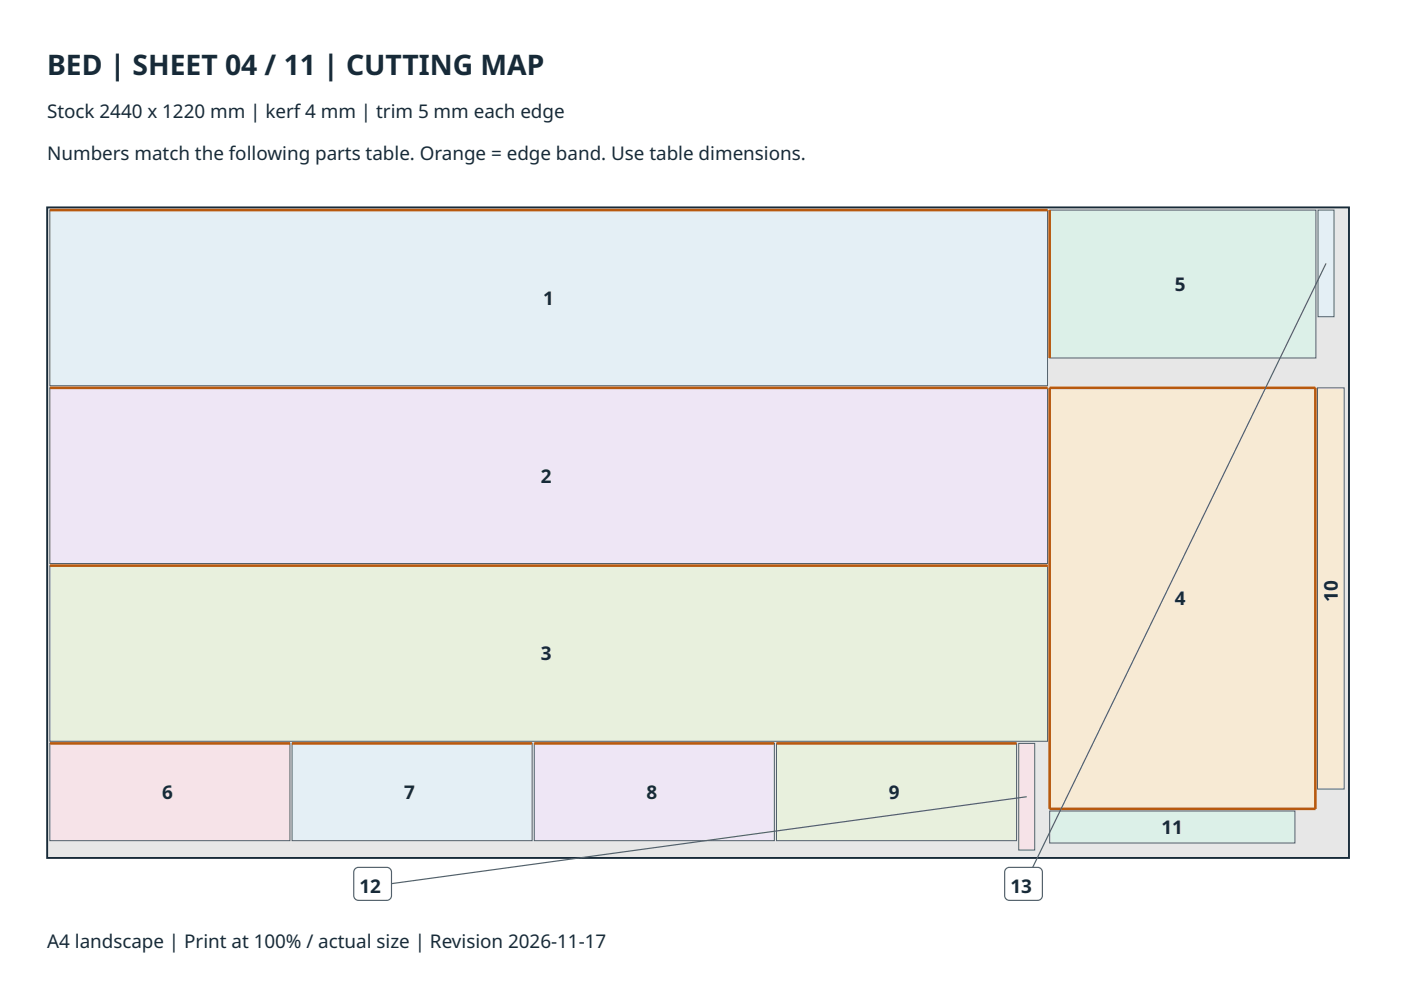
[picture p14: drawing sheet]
<svg xmlns="http://www.w3.org/2000/svg" width="297mm" height="210mm" viewBox="0 0 297 210" stroke-linecap="round" stroke-linejoin="round" font-family="sans-serif">
<defs><g id="words">
<text font-size="6" fill="#172a38" x="10" y="16">BED | SHEET 04 / 11 | CUTTING MAP</text>
<g font-size="4" fill="#172a38">
<text x="10" y="25">Stock 2440 x 1220 mm | kerf 4 mm | trim 5 mm each edge</text>
<text x="10" y="34">Numbers match the following parts table. Orange = edge band. Use table dimensions.</text>
<text x="115.2" y="64.7">1</text>
<text x="249.1" y="61.7">5</text>
<text x="114.7" y="102.4">2</text>
<text x="249.1" y="128.4">4</text>
<text x="283.7" y="127.5" transform="rotate(-90 283.7 127.5)">10</text>
<text x="114.7" y="140">3</text>
<text x="34.4" y="169.4">6</text>
<text x="85.7" y="169.4">7</text>
<text x="137.1" y="169.4">8</text>
<text x="188.4" y="169.4">9</text>
<text x="246.3" y="176.8">11</text>
<text x="76.2" y="189.4">12</text>
<text x="214.2" y="189.4">13</text>
<text x="10" y="200.9">A4 landscape | Print at 100% / actual size | Revision 2026-11-17</text>
</g>
</g></defs>
<path d="M10 44h276v137.9h-276z" fill="#e7e7e7"/>
<path d="M10 44h276v137.9h-276z" fill="none" stroke="#172a38" stroke-width=".4"/>
<path d="M10.6 44.5h211.5v37.3h-211.5z" fill="#e4eff5"/>
<path d="M10.6 44.5h211.5v37.3h-211.5z" fill="none" stroke="#52606b" stroke-width=".21"/>
<path d="M10.6 44.5h211.5z" fill="#000" stroke="#b8590e" stroke-width=".55"/>
<path d="M10.6 82.2h211.5v37.3h-211.5z" fill="#eee6f5"/>
<path d="M10.6 82.2h211.5v37.3h-211.5z" fill="none" stroke="#52606b" stroke-width=".21"/>
<path d="M10.6 82.2h211.5z" fill="#000" stroke="#b8590e" stroke-width=".55"/>
<path d="M10.6 119.9h211.5v37.3h-211.5z" fill="#e8f0dd"/>
<path d="M10.6 119.9h211.5v37.3h-211.5z" fill="none" stroke="#52606b" stroke-width=".21"/>
<path d="M10.6 119.9h211.5z" fill="#000" stroke="#b8590e" stroke-width=".55"/>
<path d="M222.6 82.2h56.3v89.3h-56.3z" fill="#f7ead4"/>
<path d="M222.6 82.2h56.3v89.3h-56.3z" fill="none" stroke="#52606b" stroke-width=".21"/>
<path d="M222.6 82.2h56.3zM222.6 82.2v89.3zM278.9 82.2v89.3zM222.6 171.5h56.3z" fill="#000" stroke="#b8590e" stroke-width=".55"/>
<path d="M222.6 44.5h56.4v31.4h-56.4z" fill="#dcf0e8"/>
<path d="M222.6 44.5h56.4v31.4h-56.4z" fill="none" stroke="#52606b" stroke-width=".21"/>
<path d="M222.6 44.5v31.4z" fill="#000" stroke="#b8590e" stroke-width=".55"/>
<path d="M10.6 157.6h50.9v20.6h-50.9z" fill="#f6e3e8"/>
<path d="M10.6 157.6h50.9v20.6h-50.9z" fill="none" stroke="#52606b" stroke-width=".21"/>
<path d="M10.6 157.6h50.9z" fill="#000" stroke="#b8590e" stroke-width=".55"/>
<path d="M61.9 157.6h50.9v20.6h-50.9z" fill="#e4eff5"/>
<path d="M61.9 157.6h50.9v20.6h-50.9z" fill="none" stroke="#52606b" stroke-width=".21"/>
<path d="M61.9 157.6h50.9z" fill="#000" stroke="#b8590e" stroke-width=".55"/>
<path d="M113.3 157.6h50.9v20.6h-50.9z" fill="#eee6f5"/>
<path d="M113.3 157.6h50.9v20.6h-50.9z" fill="none" stroke="#52606b" stroke-width=".21"/>
<path d="M113.3 157.6h50.9z" fill="#000" stroke="#b8590e" stroke-width=".55"/>
<path d="M164.6 157.6h50.9v20.6h-50.9z" fill="#e8f0dd"/>
<path d="M164.6 157.6h50.9v20.6h-50.9z" fill="none" stroke="#52606b" stroke-width=".21"/>
<path d="M164.6 157.6h50.9z" fill="#000" stroke="#b8590e" stroke-width=".55"/>
<path d="M279.3 82.2h5.7v85.1h-5.7z" fill="#f7ead4"/>
<path d="M279.3 82.2h5.7v85.1h-5.7z" fill="none" stroke="#52606b" stroke-width=".21"/>
<path d="M222.6 172h52v6.7h-52z" fill="#dcf0e8"/>
<path d="M222.6 172h52v6.7h-52z" fill="none" stroke="#52606b" stroke-width=".21"/>
<path d="M216 157.6h3.4v22.6h-3.4z" fill="#f6e3e8"/>
<path d="M216 157.6h3.4v22.6h-3.4z" fill="none" stroke="#52606b" stroke-width=".21"/>
<path d="M279.4 44.5h3.4v22.7h-3.4z" fill="#e4eff5"/>
<path d="M279.4 44.5h3.4v22.7h-3.4z" fill="none" stroke="#52606b" stroke-width=".21"/>
<path d="M217.7 168.9l-138.7 19" fill="none" stroke="#52606b" stroke-width=".25"/>
<path d="M75.3 184.2l.7-.3h6a1 1 0 0 1 1 1v5a1 1 0 0 1-1 1h-6a1 1 0 0 1-1-1v-5z" fill-rule="evenodd" fill="#fff"/>
<path d="M281.1 55.8l-64.1 132.1M75.3 184.2l.7-.3h6a1 1 0 0 1 1 1v5a1 1 0 0 1-1 1h-6a1 1 0 0 1-1-1v-5z" fill="none" stroke="#52606b" stroke-width=".25"/>
<path d="M213.3 184.2l.7-.3h6a1 1 0 0 1 1 1v5a1 1 0 0 1-1 1h-6a1 1 0 0 1-1-1v-5z" fill-rule="evenodd" fill="#fff"/>
<path d="M213.3 184.2l.7-.3h6a1 1 0 0 1 1 1v5a1 1 0 0 1-1 1h-6a1 1 0 0 1-1-1v-5z" fill="none" stroke="#52606b" stroke-width=".25"/>
<use href="#words"/>
</svg>
